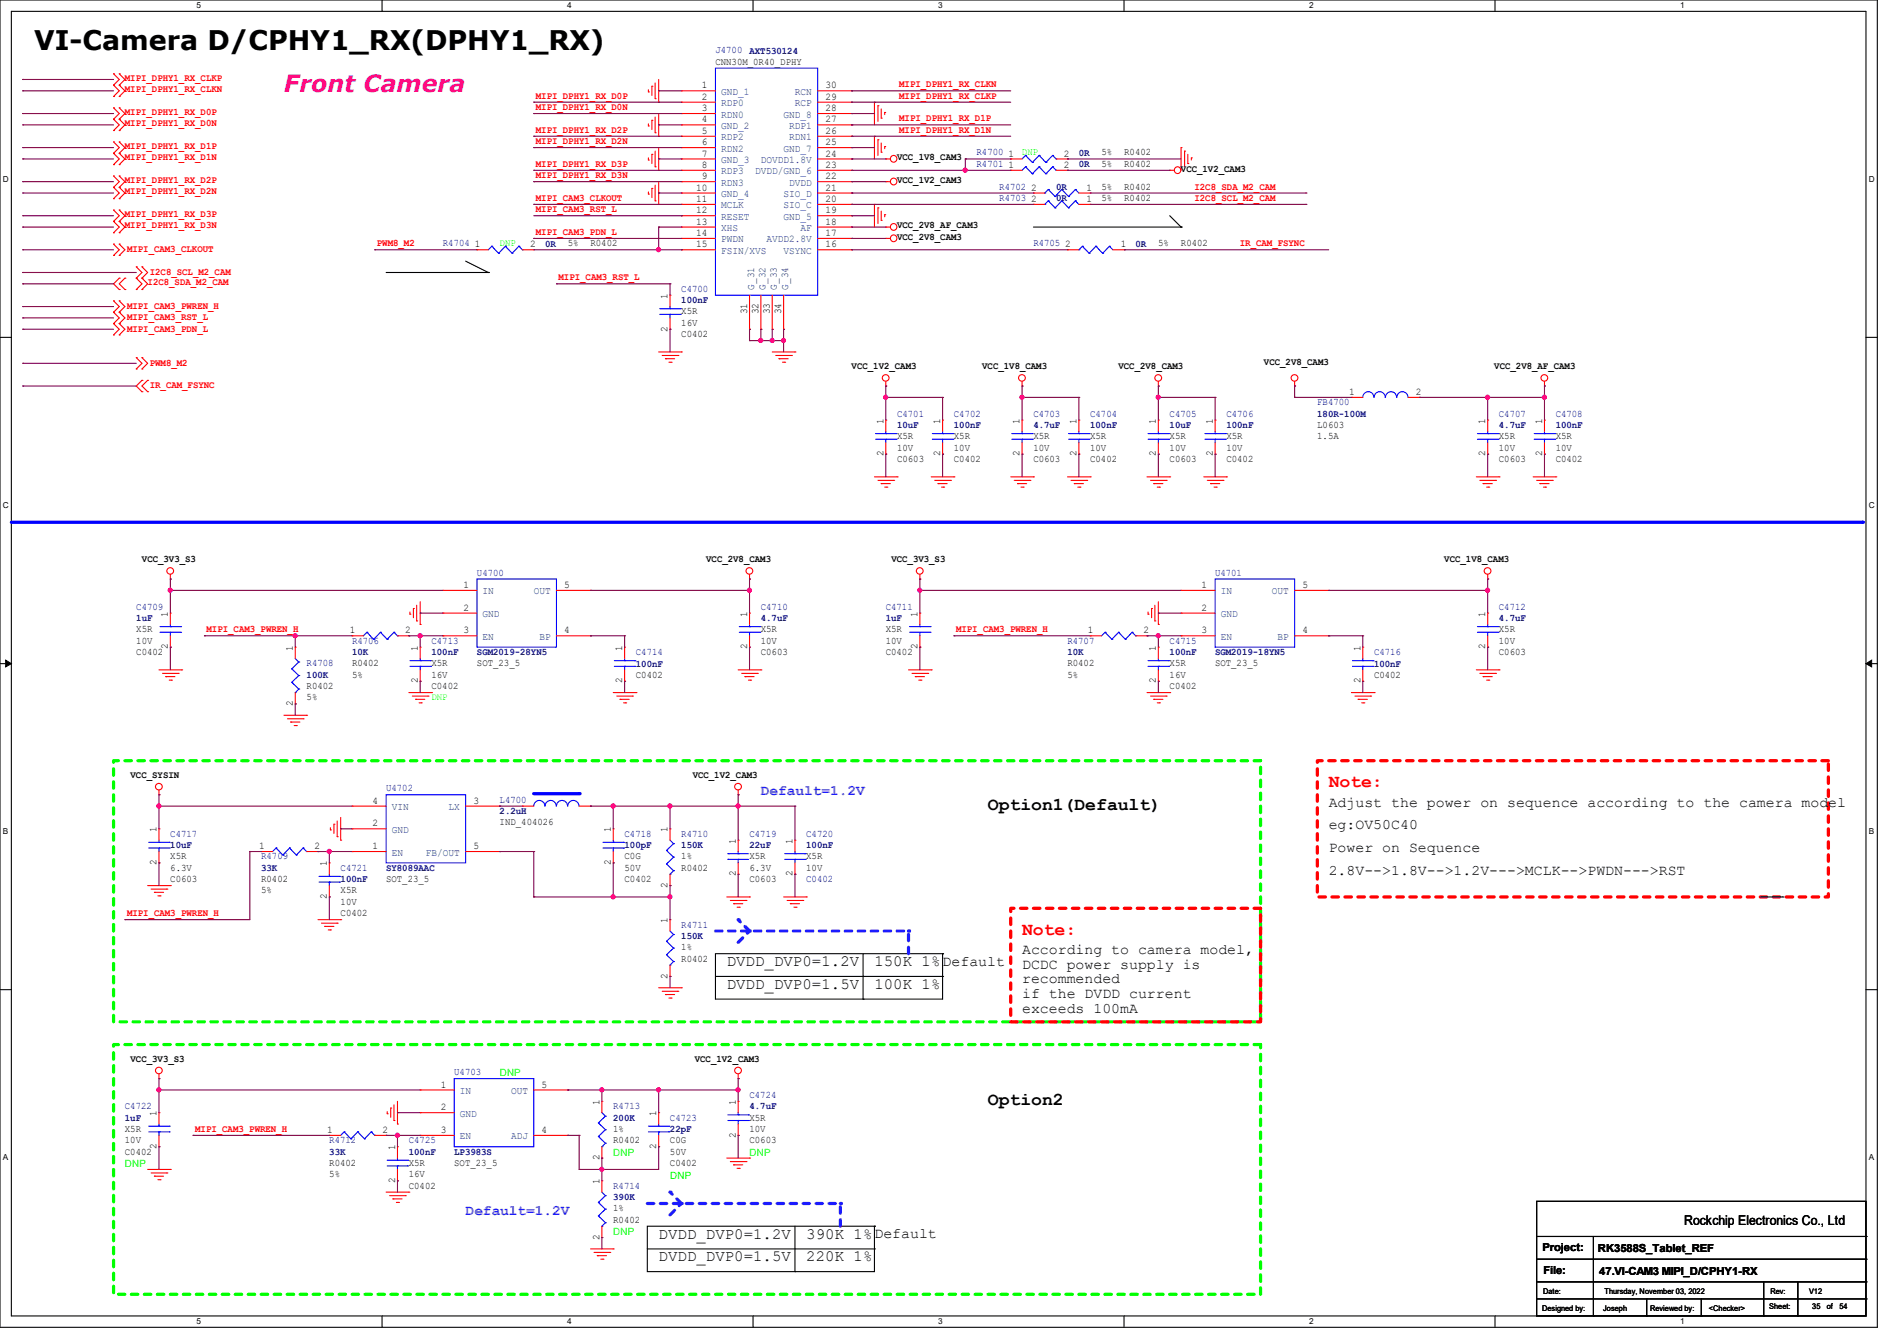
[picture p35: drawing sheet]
<svg xmlns="http://www.w3.org/2000/svg" width="297mm" height="210mm" viewBox="0 0 297 210" stroke-linecap="round" stroke-linejoin="round" font-family="sans-serif">
<defs><g id="words">
<text font-size="4.2" x="5.3" y="7.8">VI-Camera D/CPHY1_RX(DPHY1_RX)</text>
<text font-size="3.7" fill="#f0f" x="44.5" y="14.4">Front Camera</text>
<g font-size="2.8" fill="#f00">
<text x="208" y="123.3">Note:</text>
<text x="160" y="146.4">Note:</text>
</g>
<g font-size="2.8">
<text x="154.7" y="126.8">Option1(Default)</text>
<text x="154.7" y="173.1">Option2</text>
</g>
<g font-size="2.5">
<text x="113.8" y="154.9">DVDD_DVP0=1.5V</text>
<text x="113.8" y="151.3">DVDD_DVP0=1.2V</text>
<text x="136.9" y="154.9">100K 1%</text>
<text x="136.9" y="151.3">150K 1%</text>
<text x="103.1" y="197.5">DVDD_DVP0=1.5V</text>
<text x="103.1" y="194">DVDD_DVP0=1.2V</text>
<text x="126.2" y="197.5">220K 1%</text>
<text x="126.2" y="194">390K 1%</text>
</g>
<g font-size="2.3" fill="#8000ff">
<text x="119.1" y="124.5">Default=1.2V</text>
<text x="72.9" y="190.3">Default=1.2V</text>
</g>
<g font-size="2.3">
<text x="208" y="126.3">Adjust the power on sequence according to the camera model</text>
<text x="208" y="129.9">eg:OV50C40</text>
<text x="208" y="133.4">Power on Sequence</text>
<text x="208" y="137">2.8V--&gt;1.8V--&gt;1.2V---&gt;MCLK--&gt;PWDN---&gt;RST</text>
<text x="160" y="149.4">According to camera model,</text>
<text x="147.6" y="151.2">Default</text>
<text x="160" y="151.7">DCDC power supply is</text>
<text x="160" y="154">recommended</text>
<text x="160" y="156.3">if the DVDD current</text>
<text x="160" y="158.6">exceeds 100mA</text>
<text x="136.9" y="193.9">Default</text>
</g>
<text font-size="2.1" x="263.7" y="191.9">Rockchip Electronics Co., Ltd</text>
<g font-size="1.7">
<text x="241.5" y="196">Project:</text>
<text x="250.2" y="196.1">RK3588S_Tablet_REF</text>
<text x="241.6" y="199.5">File:</text>
<text x="250.4" y="199.7">47.VI-CAM3 MIPI_D/CPHY1-RX</text>
</g>
<g font-size="1.6" fill="#000080">
<text x="112" y="8.3">J4700</text>
<text x="117.3" y="8.4">AXT530124</text>
<text x="152.9" y="26.1">R4701</text>
<text x="152.9" y="24.3">R4700</text>
<text x="156.5" y="29.7">R4702</text>
<text x="165.3" y="29.7">0R</text>
<text x="168.9" y="26.2">0R</text>
<text x="168.9" y="24.4">0R</text>
<text x="156.5" y="31.5">R4703</text>
<text x="165.3" y="31.5">0R</text>
<text x="69.3" y="38.6">R4704</text>
<text x="85.3" y="38.6">0R</text>
<text x="161.8" y="38.6">R4705</text>
<text x="177.8" y="38.6">0R</text>
<text x="106.7" y="45.7">C4700</text>
<text x="106.7" y="47.5">100nF</text>
<text x="140.4" y="65.2">C4701</text>
<text x="149.3" y="65.2">C4702</text>
<text x="161.8" y="65.2">C4703</text>
<text x="170.7" y="65.2">C4704</text>
<text x="183.1" y="65.2">C4705</text>
<text x="192" y="65.2">C4706</text>
<text x="206.2" y="63.5">FB4700</text>
<text x="206.2" y="65.3">180R-100M</text>
<text x="234.7" y="65.2">C4707</text>
<text x="243.6" y="65.2">C4708</text>
<text x="140.4" y="67.1">10uF</text>
<text x="149.3" y="67.1">100nF</text>
<text x="161.8" y="67.1">4.7uF</text>
<text x="170.7" y="67.1">100nF</text>
<text x="183.1" y="67.1">10uF</text>
<text x="192" y="67.1">100nF</text>
<text x="234.7" y="67.1">4.7uF</text>
<text x="243.6" y="67.1">100nF</text>
<text x="21.3" y="95.5">C4709</text>
<text x="74.7" y="90.1">U4700</text>
<text x="119.1" y="95.5">C4710</text>
<text x="138.7" y="95.5">C4711</text>
<text x="190.2" y="90.1">U4701</text>
<text x="234.7" y="95.5">C4712</text>
<text x="21.3" y="97.3">1uF</text>
<text x="55.1" y="100.8">R4706</text>
<text x="67.6" y="100.8">C4713</text>
<text x="119.1" y="97.3">4.7uF</text>
<text x="138.7" y="97.3">1uF</text>
<text x="167.1" y="100.8">R4707</text>
<text x="183.1" y="100.8">C4715</text>
<text x="234.7" y="97.3">4.7uF</text>
<text x="48" y="104.4">R4708</text>
<text x="48" y="106.2">100K</text>
<text x="55.1" y="102.6">10K</text>
<text x="67.6" y="102.6">100nF</text>
<text x="74.7" y="102.6">SGM2019-28YN5</text>
<text x="99.6" y="102.6">C4714</text>
<text x="99.6" y="104.4">100nF</text>
<text x="167.1" y="102.6">10K</text>
<text x="183.1" y="102.6">100nF</text>
<text x="190.2" y="102.6">SGM2019-18YN5</text>
<text x="215.1" y="102.6">C4716</text>
<text x="215.1" y="104.4">100nF</text>
<text x="60.4" y="123.9">U4702</text>
<text x="78.2" y="125.7">L4700</text>
<text x="26.7" y="131">C4717</text>
<text x="78.2" y="127.5">2.2uH</text>
<text x="97.8" y="131">C4718</text>
<text x="106.7" y="131">R4710</text>
<text x="117.3" y="131">C4719</text>
<text x="126.2" y="131">C4720</text>
<text x="26.7" y="132.8">10uF</text>
<text x="40.9" y="134.6">R4709</text>
<text x="40.9" y="136.4">33K</text>
<text x="53.3" y="136.4">C4721</text>
<text x="60.4" y="136.4">SY8089AAC</text>
<text x="97.8" y="132.8">100pF</text>
<text x="106.7" y="132.8">150K</text>
<text x="117.3" y="132.8">22uF</text>
<text x="126.2" y="132.8">100nF</text>
<text x="53.3" y="138.2">100nF</text>
<text x="126.2" y="138.1">C0402</text>
<text x="106.7" y="145.2">R4711</text>
<text x="106.7" y="147.1">150K</text>
<text x="19.6" y="173.7">C4722</text>
<text x="71.1" y="168.4">U4703</text>
<text x="96" y="173.7">R4713</text>
<text x="117.3" y="171.9">C4724</text>
<text x="117.3" y="173.7">4.7uF</text>
<text x="19.6" y="175.5">1uF</text>
<text x="51.6" y="179">R4712</text>
<text x="64" y="179">C4725</text>
<text x="96" y="175.5">200K</text>
<text x="104.9" y="175.5">C4723</text>
<text x="104.9" y="177.3">22pF</text>
<text x="51.6" y="180.8">33K</text>
<text x="64" y="180.8">100nF</text>
<text x="71.1" y="180.8">LP3983S</text>
<text x="96" y="186.1">R4714</text>
<text x="96" y="188">390K</text>
</g>
<g font-size="1.6">
<text x="112" y="10.1">CNN30M_0R40_DPHY</text>
<text x="109.9" y="13.8">1</text>
<text x="109.9" y="15.6">2</text>
<text x="109.9" y="17.4">3</text>
<text x="129.2" y="17.4">28</text>
<text x="129.2" y="15.6">29</text>
<text x="129.2" y="13.8">30</text>
<text x="109.9" y="19.2">4</text>
<text x="109.9" y="21">5</text>
<text x="109.9" y="22.7">6</text>
<text x="129.2" y="22.7">25</text>
<text x="129.2" y="21">26</text>
<text x="129.2" y="19.2">27</text>
<text x="109" y="29.8">10</text>
<text x="109.9" y="24.5">7</text>
<text x="109.9" y="26.3">8</text>
<text x="109.9" y="28.1">9</text>
<text x="129.2" y="29.8">21</text>
<text x="129.2" y="28.1">22</text>
<text x="129.2" y="26.3">23</text>
<text x="129.2" y="24.5">24</text>
<text x="140.4" y="25.1">VCC_1V8_CAM3</text>
<text x="140.4" y="28.7">VCC_1V2_CAM3</text>
<text x="157.9" y="26.3">1</text>
<text x="157.9" y="24.5">1</text>
<text x="161.4" y="29.8">2</text>
<text x="166.6" y="26.3">2</text>
<text x="166.6" y="24.5">2</text>
<text x="170.1" y="29.8">1</text>
<text x="172.5" y="29.7">5%</text>
<text x="172.5" y="26.1">5%</text>
<text x="172.5" y="24.3">5%</text>
<text x="176" y="29.7">R0402</text>
<text x="176" y="26.1">R0402</text>
<text x="176" y="24.3">R0402</text>
<text x="184.9" y="26.9">VCC_1V2_CAM3</text>
<text x="109" y="31.6">11</text>
<text x="109" y="33.4">12</text>
<text x="109" y="35.2">13</text>
<text x="129.2" y="35.2">18</text>
<text x="129.2" y="33.4">19</text>
<text x="129.2" y="31.6">20</text>
<text x="140.4" y="35.8">VCC_2V8_AF_CAM3</text>
<text x="161.4" y="31.6">2</text>
<text x="170.1" y="31.6">1</text>
<text x="172.5" y="31.5">5%</text>
<text x="176" y="31.5">R0402</text>
<text x="74.3" y="38.7">1</text>
<text x="83" y="38.7">2</text>
<text x="88.9" y="38.6">5%</text>
<text x="92.4" y="38.6">R0402</text>
<text x="109" y="37">14</text>
<text x="109" y="38.7">15</text>
<text x="129.2" y="38.7">16</text>
<text x="129.2" y="37">17</text>
<text x="140.4" y="37.5">VCC_2V8_CAM3</text>
<text x="166.8" y="38.7">2</text>
<text x="175.5" y="38.7">1</text>
<text x="181.3" y="38.6">5%</text>
<text x="184.9" y="38.6">R0402</text>
<text x="104.5" y="46.8" transform="rotate(-90 104.5 46.8)">1</text>
<text x="104.5" y="51.9" transform="rotate(-90 104.5 51.9)">2</text>
<text x="106.7" y="52.8">C0402</text>
<text x="106.7" y="49.2">X5R</text>
<text x="106.7" y="51">16V</text>
<text x="117" y="49.2" transform="rotate(-90 117 49.2)">31</text>
<text x="118.7" y="49.2" transform="rotate(-90 118.7 49.2)">32</text>
<text x="120.5" y="49.2" transform="rotate(-90 120.5 49.2)">33</text>
<text x="122.3" y="49.2" transform="rotate(-90 122.3 49.2)">34</text>
<text x="133.3" y="57.8">VCC_1V2_CAM3</text>
<text x="153.8" y="57.8">VCC_1V8_CAM3</text>
<text x="175.1" y="57.8">VCC_2V8_CAM3</text>
<text x="197.9" y="57.1">VCC_2V8_CAM3</text>
<text x="234" y="57.8">VCC_2V8_AF_CAM3</text>
<text x="211.2" y="61.8">1</text>
<text x="221.7" y="61.8">2</text>
<text x="138.3" y="71.5" transform="rotate(-90 138.3 71.5)">2</text>
<text x="138.3" y="66.3" transform="rotate(-90 138.3 66.3)">1</text>
<text x="140.4" y="68.8">X5R</text>
<text x="140.4" y="70.6">10V</text>
<text x="147.2" y="71.5" transform="rotate(-90 147.2 71.5)">2</text>
<text x="147.2" y="66.3" transform="rotate(-90 147.2 66.3)">1</text>
<text x="149.3" y="68.8">X5R</text>
<text x="149.3" y="70.6">10V</text>
<text x="159.6" y="71.5" transform="rotate(-90 159.6 71.5)">2</text>
<text x="159.6" y="66.3" transform="rotate(-90 159.6 66.3)">1</text>
<text x="161.8" y="68.8">X5R</text>
<text x="161.8" y="70.6">10V</text>
<text x="168.5" y="71.5" transform="rotate(-90 168.5 71.5)">2</text>
<text x="168.5" y="66.3" transform="rotate(-90 168.5 66.3)">1</text>
<text x="170.7" y="68.8">X5R</text>
<text x="170.7" y="70.6">10V</text>
<text x="181" y="71.5" transform="rotate(-90 181 71.5)">2</text>
<text x="181" y="66.3" transform="rotate(-90 181 66.3)">1</text>
<text x="183.1" y="68.8">X5R</text>
<text x="183.1" y="70.6">10V</text>
<text x="189.9" y="71.5" transform="rotate(-90 189.9 71.5)">2</text>
<text x="189.9" y="66.3" transform="rotate(-90 189.9 66.3)">1</text>
<text x="192" y="68.8">X5R</text>
<text x="192" y="70.6">10V</text>
<text x="206.2" y="67">L0603</text>
<text x="206.2" y="68.8">1.5A</text>
<text x="232.5" y="71.5" transform="rotate(-90 232.5 71.5)">2</text>
<text x="232.5" y="66.3" transform="rotate(-90 232.5 66.3)">1</text>
<text x="234.7" y="68.8">X5R</text>
<text x="234.7" y="70.6">10V</text>
<text x="241.4" y="71.5" transform="rotate(-90 241.4 71.5)">2</text>
<text x="241.4" y="66.3" transform="rotate(-90 241.4 66.3)">1</text>
<text x="243.6" y="68.8">X5R</text>
<text x="243.6" y="70.6">10V</text>
<text x="140.4" y="72.3">C0603</text>
<text x="149.3" y="72.3">C0402</text>
<text x="161.8" y="72.3">C0603</text>
<text x="170.7" y="72.3">C0402</text>
<text x="183.1" y="72.3">C0603</text>
<text x="192" y="72.3">C0402</text>
<text x="234.7" y="72.3">C0603</text>
<text x="243.6" y="72.3">C0402</text>
<text x="22.2" y="88.1">VCC_3V3_S3</text>
<text x="110.6" y="88.1">VCC_2V8_CAM3</text>
<text x="139.6" y="88.1">VCC_3V3_S3</text>
<text x="226.1" y="88.1">VCC_1V8_CAM3</text>
<text x="72.6" y="92.1">1</text>
<text x="72.6" y="95.6">2</text>
<text x="88.3" y="92.1">5</text>
<text x="188.1" y="92.1">1</text>
<text x="188.1" y="95.6">2</text>
<text x="203.9" y="92.1">5</text>
<text x="21.3" y="99">X5R</text>
<text x="21.3" y="100.8">10V</text>
<text x="26.3" y="101.7" transform="rotate(-90 26.3 101.7)">2</text>
<text x="26.3" y="96.6" transform="rotate(-90 26.3 96.6)">1</text>
<text x="45.8" y="101.9" transform="rotate(-90 45.8 101.9)">1</text>
<text x="54.8" y="99.2">1</text>
<text x="63.5" y="99.2">2</text>
<text x="65.4" y="101.9" transform="rotate(-90 65.4 101.9)">1</text>
<text x="72.6" y="99.2">3</text>
<text x="88.3" y="99.2">4</text>
<text x="97.4" y="101.9" transform="rotate(-90 97.4 101.9)">1</text>
<text x="117" y="101.7" transform="rotate(-90 117 101.7)">2</text>
<text x="117" y="96.6" transform="rotate(-90 117 96.6)">1</text>
<text x="119.1" y="99">X5R</text>
<text x="119.1" y="100.8">10V</text>
<text x="138.7" y="99">X5R</text>
<text x="138.7" y="100.8">10V</text>
<text x="143.6" y="101.7" transform="rotate(-90 143.6 101.7)">2</text>
<text x="143.6" y="96.6" transform="rotate(-90 143.6 96.6)">1</text>
<text x="170.3" y="99.2">1</text>
<text x="179" y="99.2">2</text>
<text x="181" y="101.9" transform="rotate(-90 181 101.9)">1</text>
<text x="188.1" y="99.2">3</text>
<text x="203.9" y="99.2">4</text>
<text x="213" y="101.9" transform="rotate(-90 213 101.9)">1</text>
<text x="232.5" y="101.7" transform="rotate(-90 232.5 101.7)">2</text>
<text x="232.5" y="96.6" transform="rotate(-90 232.5 96.6)">1</text>
<text x="234.7" y="99">X5R</text>
<text x="234.7" y="100.8">10V</text>
<text x="21.3" y="102.6">C0402</text>
<text x="48" y="107.9">R0402</text>
<text x="55.1" y="104.4">R0402</text>
<text x="55.1" y="106.1">5%</text>
<text x="65.4" y="107" transform="rotate(-90 65.4 107)">2</text>
<text x="67.6" y="107.9">C0402</text>
<text x="67.6" y="104.4">X5R</text>
<text x="67.6" y="106.1">16V</text>
<text x="74.7" y="104.4">SOT_23_5</text>
<text x="97.4" y="107" transform="rotate(-90 97.4 107)">2</text>
<text x="99.6" y="106.1">C0402</text>
<text x="119.1" y="102.6">C0603</text>
<text x="138.7" y="102.6">C0402</text>
<text x="167.1" y="104.4">R0402</text>
<text x="167.1" y="106.1">5%</text>
<text x="181" y="107" transform="rotate(-90 181 107)">2</text>
<text x="183.1" y="107.9">C0402</text>
<text x="183.1" y="104.4">X5R</text>
<text x="183.1" y="106.1">16V</text>
<text x="190.2" y="104.4">SOT_23_5</text>
<text x="213" y="107" transform="rotate(-90 213 107)">2</text>
<text x="215.1" y="106.1">C0402</text>
<text x="234.7" y="102.6">C0603</text>
<text x="45.8" y="110.6" transform="rotate(-90 45.8 110.6)">2</text>
<text x="48" y="109.7">5%</text>
<text x="20.4" y="121.8">VCC_SYSIN</text>
<text x="58.3" y="125.9">4</text>
<text x="74.1" y="125.9">3</text>
<text x="108.4" y="121.8">VCC_1V2_CAM3</text>
<text x="24.5" y="130.3" transform="rotate(-90 24.5 130.3)">1</text>
<text x="58.3" y="129.4">2</text>
<text x="78.2" y="129.2">IND_404026</text>
<text x="95.6" y="130.3" transform="rotate(-90 95.6 130.3)">1</text>
<text x="104.5" y="130.3" transform="rotate(-90 104.5 130.3)">1</text>
<text x="24.5" y="135.5" transform="rotate(-90 24.5 135.5)">2</text>
<text x="26.7" y="134.6">X5R</text>
<text x="26.7" y="136.4">6.3V</text>
<text x="40.6" y="133">1</text>
<text x="49.2" y="133">2</text>
<text x="51.2" y="135.7" transform="rotate(-90 51.2 135.7)">1</text>
<text x="58.3" y="133">1</text>
<text x="74.1" y="133">5</text>
<text x="95.6" y="135.5" transform="rotate(-90 95.6 135.5)">2</text>
<text x="97.8" y="134.6">C0G</text>
<text x="97.8" y="136.4">50V</text>
<text x="106.7" y="136.4">R0402</text>
<text x="106.7" y="134.6">1%</text>
<text x="115.2" y="137.2" transform="rotate(-90 115.2 137.2)">2</text>
<text x="115.2" y="132.1" transform="rotate(-90 115.2 132.1)">1</text>
<text x="117.3" y="134.6">X5R</text>
<text x="117.3" y="136.4">6.3V</text>
<text x="124.1" y="137.2" transform="rotate(-90 124.1 137.2)">2</text>
<text x="124.1" y="132.1" transform="rotate(-90 124.1 132.1)">1</text>
<text x="126.2" y="134.6">X5R</text>
<text x="126.2" y="136.4">10V</text>
<text x="26.7" y="138.1">C0603</text>
<text x="40.9" y="138.1">R0402</text>
<text x="40.9" y="139.9">5%</text>
<text x="51.2" y="140.8" transform="rotate(-90 51.2 140.8)">2</text>
<text x="53.3" y="143.5">C0402</text>
<text x="53.3" y="139.9">X5R</text>
<text x="53.3" y="141.7">10V</text>
<text x="60.4" y="138.1">SOT_23_5</text>
<text x="97.8" y="138.1">C0402</text>
<text x="104.5" y="139" transform="rotate(-90 104.5 139)">2</text>
<text x="117.3" y="138.1">C0603</text>
<text x="104.5" y="144.6" transform="rotate(-90 104.5 144.6)">1</text>
<text x="106.7" y="148.8">1%</text>
<text x="104.5" y="153.3" transform="rotate(-90 104.5 153.3)">2</text>
<text x="106.7" y="150.6">R0402</text>
<text x="20.4" y="166.3">VCC_3V3_S3</text>
<text x="108.8" y="166.3">VCC_1V2_CAM3</text>
<text x="69" y="170.3">1</text>
<text x="69" y="173.9">2</text>
<text x="84.8" y="170.3">5</text>
<text x="93.9" y="173" transform="rotate(-90 93.9 173)">1</text>
<text x="115.2" y="173" transform="rotate(-90 115.2 173)">1</text>
<text x="19.6" y="177.2">X5R</text>
<text x="19.6" y="179">10V</text>
<text x="24.5" y="179.9" transform="rotate(-90 24.5 179.9)">2</text>
<text x="24.5" y="174.8" transform="rotate(-90 24.5 174.8)">1</text>
<text x="51.2" y="177.4">1</text>
<text x="59.9" y="177.4">2</text>
<text x="69" y="177.4">3</text>
<text x="84.8" y="177.4">4</text>
<text x="96" y="179">R0402</text>
<text x="96" y="177.2">1%</text>
<text x="102.7" y="179.9" transform="rotate(-90 102.7 179.9)">2</text>
<text x="102.7" y="174.8" transform="rotate(-90 102.7 174.8)">1</text>
<text x="104.9" y="179">C0G</text>
<text x="115.2" y="178.1" transform="rotate(-90 115.2 178.1)">2</text>
<text x="117.3" y="179">C0603</text>
<text x="117.3" y="175.5">X5R</text>
<text x="117.3" y="177.2">10V</text>
<text x="19.6" y="180.8">C0402</text>
<text x="51.6" y="182.6">R0402</text>
<text x="51.6" y="184.4">5%</text>
<text x="61.8" y="185.3" transform="rotate(-90 61.8 185.3)">2</text>
<text x="61.8" y="180.1" transform="rotate(-90 61.8 180.1)">1</text>
<text x="64" y="182.6">X5R</text>
<text x="64" y="184.4">16V</text>
<text x="71.1" y="182.6">SOT_23_5</text>
<text x="93.9" y="185.5" transform="rotate(-90 93.9 185.5)">1</text>
<text x="93.9" y="181.7" transform="rotate(-90 93.9 181.7)">2</text>
<text x="104.9" y="182.6">C0402</text>
<text x="104.9" y="180.8">50V</text>
<text x="64" y="186.1">C0402</text>
<text x="96" y="191.5">R0402</text>
<text x="96" y="189.7">1%</text>
<text x="93.9" y="194.1" transform="rotate(-90 93.9 194.1)">2</text>
</g>
<g font-size="1.6" fill="#f00">
<text x="19.6" y="18">MIPI_DPHY1_RX_D0P</text>
<text x="19.6" y="14.4">MIPI_DPHY1_RX_CLKN</text>
<text x="19.6" y="12.7">MIPI_DPHY1_RX_CLKP</text>
<text x="83.9" y="15.5">MIPI_DPHY1_RX_D0P</text>
<text x="83.9" y="17.2">MIPI_DPHY1_RX_D0N</text>
<text x="140.8" y="15.5">MIPI_DPHY1_RX_CLKP</text>
<text x="140.8" y="13.7">MIPI_DPHY1_RX_CLKN</text>
<text x="19.6" y="19.8">MIPI_DPHY1_RX_D0N</text>
<text x="19.6" y="23.3">MIPI_DPHY1_RX_D1P</text>
<text x="83.9" y="20.8">MIPI_DPHY1_RX_D2P</text>
<text x="83.9" y="22.6">MIPI_DPHY1_RX_D2N</text>
<text x="140.8" y="19">MIPI_DPHY1_RX_D1P</text>
<text x="140.8" y="20.8">MIPI_DPHY1_RX_D1N</text>
<text x="19.6" y="25.1">MIPI_DPHY1_RX_D1N</text>
<text x="19.6" y="28.7">MIPI_DPHY1_RX_D2P</text>
<text x="83.9" y="26.1">MIPI_DPHY1_RX_D3P</text>
<text x="83.9" y="27.9">MIPI_DPHY1_RX_D3N</text>
<text x="187" y="29.7">I2C8_SDA_M2_CAM</text>
<text x="19.6" y="30.4">MIPI_DPHY1_RX_D2N</text>
<text x="19.6" y="35.8">MIPI_DPHY1_RX_D3N</text>
<text x="19.6" y="34">MIPI_DPHY1_RX_D3P</text>
<text x="83.9" y="33.2">MIPI_CAM3_RST_L</text>
<text x="83.9" y="31.5">MIPI_CAM3_CLKOUT</text>
<text x="187" y="31.5">I2C8_SCL_M2_CAM</text>
<text x="19.9" y="39.5">MIPI_CAM3_CLKOUT</text>
<text x="59" y="38.6">PWM8_M2</text>
<text x="83.9" y="36.8">MIPI_CAM3_PDN_L</text>
<text x="194.1" y="38.6">IR_CAM_FSYNC</text>
<text x="23.1" y="44.7">I2C8_SDA_M2_CAM</text>
<text x="23.5" y="43.1">I2C8_SCL_M2_CAM</text>
<text x="87.5" y="43.9">MIPI_CAM3_RST_L</text>
<text x="19.9" y="51.9">MIPI_CAM3_PDN_L</text>
<text x="19.9" y="50.2">MIPI_CAM3_RST_L</text>
<text x="19.9" y="48.4">MIPI_CAM3_PWREN_H</text>
<text x="23.5" y="57.3">PWM8_M2</text>
<text x="23.5" y="60.8">IR_CAM_FSYNC</text>
<text x="32.3" y="99">MIPI_CAM3_PWREN_H</text>
<text x="149.7" y="99">MIPI_CAM3_PWREN_H</text>
<text x="19.9" y="143.5">MIPI_CAM3_PWREN_H</text>
<text x="30.6" y="177.2">MIPI_CAM3_PWREN_H</text>
</g>
<g font-size="1.6" fill="#004080">
<text x="112.9" y="14.9">GND_1</text>
<text x="112.9" y="16.6">RDP0</text>
<text x="124.5" y="16.6">RCP</text>
<text x="124.5" y="14.9">RCN</text>
<text x="112.9" y="18.4">RDN0</text>
<text x="112.9" y="20.2">GND_2</text>
<text x="112.9" y="22">RDP2</text>
<text x="112.9" y="23.7">RDN2</text>
<text x="122.7" y="23.7">GND_7</text>
<text x="122.7" y="18.4">GND_8</text>
<text x="123.6" y="22">RDN1</text>
<text x="123.6" y="20.2">RDP1</text>
<text x="112.9" y="25.5">GND_3</text>
<text x="112.9" y="27.3">RDP3</text>
<text x="112.9" y="29.1">RDN3</text>
<text x="118.2" y="27.3">DVDD/GND_6</text>
<text x="119.1" y="25.5">DOVDD1.8V</text>
<text x="123.6" y="29.1">DVDD</text>
<text x="112.9" y="30.9">GND_4</text>
<text x="112.9" y="32.6">MCLK</text>
<text x="112.9" y="34.4">RESET</text>
<text x="122.7" y="34.4">GND_5</text>
<text x="122.7" y="32.6">SIO_C</text>
<text x="122.7" y="30.9">SIO_D</text>
<text x="112.9" y="36.2">XHS</text>
<text x="112.9" y="38">PWDN</text>
<text x="112.9" y="39.8">FSIN/XVS</text>
<text x="120" y="38">AVDD2.8V</text>
<text x="122.7" y="39.8">VSYNC</text>
<text x="125.3" y="36.2">AF</text>
<text x="118.1" y="45.4" transform="rotate(-90 118.1 45.4)">G_31</text>
<text x="119.8" y="45.4" transform="rotate(-90 119.8 45.4)">G_32</text>
<text x="121.6" y="45.4" transform="rotate(-90 121.6 45.4)">G_33</text>
<text x="123.4" y="45.4" transform="rotate(-90 123.4 45.4)">G_34</text>
<text x="75.6" y="93.1">IN</text>
<text x="83.6" y="93.1">OUT</text>
<text x="191.1" y="93.1">IN</text>
<text x="199.1" y="93.1">OUT</text>
<text x="75.6" y="96.6">GND</text>
<text x="75.6" y="100.2">EN</text>
<text x="84.4" y="100.2">BP</text>
<text x="191.1" y="96.6">GND</text>
<text x="191.1" y="100.2">EN</text>
<text x="200" y="100.2">BP</text>
<text x="61.3" y="130.4">GND</text>
<text x="61.3" y="126.9">VIN</text>
<text x="70.2" y="126.9">LX</text>
<text x="61.3" y="134">EN</text>
<text x="66.7" y="134">FB/OUT</text>
<text x="72" y="171.3">IN</text>
<text x="80" y="171.3">OUT</text>
<text x="72" y="174.9">GND</text>
<text x="72" y="178.4">EN</text>
<text x="80" y="178.4">ADJ</text>
</g>
<g font-size="1.6" fill="#0f0">
<text x="160" y="24.3">DNP</text>
<text x="78.2" y="38.6">DNP</text>
<text x="67.6" y="109.7">DNP</text>
<text x="104.9" y="184.6">DNP</text>
</g>
<g font-size="1.6" fill="#00ff40">
<text x="78.2" y="168.6">DNP</text>
<text x="19.6" y="182.8">DNP</text>
<text x="96" y="181">DNP</text>
<text x="117.4" y="181">DNP</text>
<text x="96" y="193.5">DNP</text>
</g>
<g font-size="1.3">
<text x="30.8" y="1.3">5</text>
<text x="88.8" y="1.3">4</text>
<text x="146.9" y="1.3">3</text>
<text x="205" y="1.3">2</text>
<text x="263.1" y="1.3">1</text>
<text x=".5" y="28.4">D</text>
<text x="292.6" y="28.4">D</text>
<text x=".5" y="79.5">C</text>
<text x="292.6" y="79.5">C</text>
<text x=".5" y="130.6">B</text>
<text x="292.6" y="130.6">B</text>
<text x=".5" y="181.7">A</text>
<text x="292.6" y="181.7">A</text>
<text x="30.8" y="207.4">5</text>
<text x="88.8" y="207.4">4</text>
<text x="146.9" y="207.4">3</text>
<text x="205" y="207.4">2</text>
<text x="263.1" y="207.4">1</text>
</g>
<g font-size="1.2">
<text x="241.6" y="202.6">Date:</text>
<text x="251.2" y="202.6">Thursday, November 03, 2022</text>
<text x="277.2" y="202.6">Rev:</text>
<text x="283.2" y="202.6">V12</text>
<text x="241.4" y="205.3">Designed by:</text>
<text x="251" y="205.3">Joseph</text>
<text x="258.3" y="205.3">Reviewed by:</text>
<text x="267.6" y="205.3">&lt;Checker&gt;</text>
<text x="277" y="205.1">Sheet:</text>
<text x="283.7" y="205.1">35</text>
<text x="286" y="205.1">of</text>
<text x="288" y="205.1">54</text>
</g>
</g></defs>
<path d="M0 0h293.9v207.9h-293.9zM1.8 1.8h290.3v204.3h-290.3z" fill="none" stroke="#000" stroke-width=".17"/>
<g fill="#fff">
<path d="M30.8 .2h.7v1.4h-.7z"/>
<path d="M30.8 206.2h.7v1.4h-.7z"/>
</g>
<path d="M59.8 0v1.8M59.8 206.1v1.8" fill="none" stroke="#000" stroke-width=".17"/>
<g fill="#fff">
<path d="M88.8 .2h.7v1.4h-.7z"/>
<path d="M88.8 206.2h.7v1.4h-.7z"/>
</g>
<path d="M117.9 0v1.8M117.9 206.1v1.8" fill="none" stroke="#000" stroke-width=".17"/>
<g fill="#fff">
<path d="M146.9 .2h.7v1.4h-.7z"/>
<path d="M146.9 206.2h.7v1.4h-.7z"/>
</g>
<path d="M176 0v1.8M176 206.1v1.8" fill="none" stroke="#000" stroke-width=".17"/>
<g fill="#fff">
<path d="M205 .2h.7v1.4h-.7z"/>
<path d="M205 206.2h.7v1.4h-.7z"/>
</g>
<path d="M234.1 0v1.8M234.1 206.1v1.8" fill="none" stroke="#000" stroke-width=".17"/>
<g fill="#fff">
<path d="M263.1 .2h.6v1.4h-.6z"/>
<path d="M263.1 206.2h.6v1.4h-.6z"/>
<path d="M.5 27.3h.9v1.4h-.9z"/>
<path d="M292.6 27.3h.9v1.4h-.9z"/>
<path d="M.5 78.4h.9v1.4h-.9z"/>
<path d="M292.6 78.4h.9v1.4h-.9z"/>
</g>
<path d="M0 52.8h1.8M292.1 52.8h1.8" fill="none" stroke="#000" stroke-width=".17"/>
<g fill="#fff">
<path d="M.5 129.5h.8v1.4h-.8z"/>
<path d="M292.6 129.5h.8v1.4h-.8z"/>
</g>
<path d="M0 103.9h1.8M292.1 103.9h1.8" fill="none" stroke="#000" stroke-width=".17"/>
<path d="M.9 103.4l.9 .5-.9 .5zM292.1 103.9l.9-.5v1z" fill="#000" stroke="#000" stroke-width=".16"/>
<g fill="#fff">
<path d="M.5 180.5h.8v1.4h-.8z"/>
<path d="M292.6 180.5h.8v1.4h-.8z"/>
</g>
<path d="M0 155h1.8M292.1 155h1.8" fill="none" stroke="#000" stroke-width=".17"/>
<path d="M1.8 81.8h289.8" fill="none" stroke="#00f" stroke-width=".51"/>
<circle cx="291.6" cy="81.8" r=".25" fill="#00f"/>
<path d="M17.8 163.6h179.6v39.1h-179.6z" fill="none" stroke="#0f0" stroke-width=".51" stroke-dasharray="1 1"/>
<path d="M101.3 192h35.6v7.1h-35.6zM101.3 195.6h35.6M124.5 199.1h.1M124.5 192v7.1M136.9 195.6h.1M136.9 192h.1" fill="none" stroke="#000" stroke-width=".17"/>
<path d="M131.6 192v-3.5" fill="none" stroke="#8000ff" stroke-width=".51" stroke-dasharray="1 1"/>
<circle cx="131.6" cy="188.5" r=".25" fill="#8000ff" stroke-dasharray="1 1"/>
<path d="M101.3 188.5h30.3" fill="none" stroke="#8000ff" stroke-width=".51" stroke-dasharray="1 1"/>
<circle cx="131.6" cy="188.5" r=".25" fill="#8000ff" stroke-dasharray="1 1"/>
<path d="M104.9 190.2l1.8-1.7" fill="none" stroke="#8000ff" stroke-width=".51" stroke-dasharray="1 1"/>
<circle cx="106.7" cy="188.5" r=".25" fill="#8000ff" stroke-dasharray="1 1"/>
<path d="M106.7 188.5l-1.8-1.8" fill="none" stroke="#8000ff" stroke-width=".51" stroke-dasharray="1 1"/>
<circle cx="104.9" cy="186.7" r=".25" fill="#8000ff" stroke-dasharray="1 1"/>
<path d="M112 149.4h35.6v7.1h-35.6zM112 152.9h35.6M135.1 156.5h.1M135.1 149.4v7.1M147.6 152.9h.1M147.6 149.4h.1" fill="none" stroke="#000" stroke-width=".17"/>
<path d="M142.2 149.4v-3.6" fill="none" stroke="#8000ff" stroke-width=".51" stroke-dasharray="1 1"/>
<circle cx="142.2" cy="145.8" r=".25" fill="#8000ff" stroke-dasharray="1 1"/>
<path d="M115.6 147.6l1.7-1.8" fill="none" stroke="#8000ff" stroke-width=".51" stroke-dasharray="1 1"/>
<circle cx="117.3" cy="145.8" r=".25" fill="#8000ff" stroke-dasharray="1 1"/>
<path d="M117.3 145.8l-1.7-1.8" fill="none" stroke="#8000ff" stroke-width=".51" stroke-dasharray="1 1"/>
<circle cx="115.6" cy="144" r=".25" fill="#8000ff" stroke-dasharray="1 1"/>
<path d="M112 145.8h30.2" fill="none" stroke="#8000ff" stroke-width=".51" stroke-dasharray="1 1"/>
<circle cx="142.2" cy="145.8" r=".25" fill="#8000ff" stroke-dasharray="1 1"/>
<path d="M17.8 119.1h179.6v40.9h-179.6z" fill="none" stroke="#0f0" stroke-width=".51" stroke-dasharray="1 1"/>
<path d="M206.2 119.1h80.1v21.4h-80.1zM158.2 142.2h39.2v17.8h-39.2z" fill="none" stroke="#f00" stroke-width=".51" stroke-dasharray="1 1"/>
<g fill="none" stroke="#000" stroke-width=".17">
<path d="M161.8 35.6h23.1M183.1 33.8l1.8 1.8M184.9 35.6h.1M60.5 42.7h16M72.9 40.9l3.6 1.8M76.5 42.7h.1M275.6 140.5h3.5M279.1 140.5h.1M240.6 188.1h51.5v18h-51.5zM240.6 193.6h51.5M240.6 197.2h51.5M249.5 193.6v12.5"/>
<path d="M292.1 193.6h.1M292.1 197.2h.1M240.6 200.7h51.5M240.6 203.4h51.5M249.5 206.1h.1M257.8 206.1h.1M257.8 203.4v2.7M266.4 206.1h.1M266.4 203.4v2.7M276.1 206.1h.1M276.1 200.7v5.4M281.5 206.1h.1"/>
<path d="M281.5 200.7v5.4M292.1 200.7h.1M292.1 203.4h.1"/>
</g>
<g fill="none" stroke="#f00" stroke-width=".17">
<path d="M17.8 18.7h.1M17.8 16.9h.1M17.8 15.1h.1M17.8 13.3h.1M17.8 11.6h.1M17.8 18.7l.9 .9-.9 .8M17.8 16.9l.9 .9-.9 .9M17.8 13.3l.9 .9-.9 .9M17.8 11.6l.9 .8-.9 .9M18.7 18.7h.1M18.7 16.9h.1M18.7 15.1h.1"/>
<path d="M18.7 13.3h.1M18.7 11.6h.1M18.7 18.7l.9 .9-.9 .8M18.7 16.9l.9 .9-.9 .9M18.7 13.3l.9 .9-.9 .9M18.7 11.6l.9 .8-.9 .9M101.5 14.4h.1M101.5 19.7h.1M101.5 14.1v.3M101.5 19.4v.3M102.1 13.5h.1M102.1 18.8h.1"/>
<path d="M102.1 13.5v1.4M102.1 18.8v1.5M102.6 15.5h.1M102.6 13v2.5M102.6 18.3v2.5M103.1 16h.1M103.1 12.4v3.6M103.1 17.8v3.5M106.7 14.2h.1M106.7 16h.1M106.7 17.8h.1M106.7 19.6h.1"/>
<path d="M106.7 14.2h5.3M106.7 16h5.3M106.7 17.8h5.3M106.7 19.6h5.3M128 14.2h5.3M128 16h5.3M128 17.8h5.3M128 19.6h5.3M133.3 19.6h.1M133.3 17.8h.1M133.3 16h.1M133.3 14.2h.1"/>
<path d="M136.9 16h.1M136.9 16v3.6M137.5 16.6h.1M137.5 16.6v2.4M138 18.5h.1M138 17.1v1.4M138.5 17.6h.1M138.5 17.6v.3M17.8 20.4h.1M17.8 25.8h.1M17.8 24h.1M17.8 22.2h.1"/>
<path d="M17.8 31.1h.1M17.8 29.3h.1M17.8 27.6h.1M17.8 36.4h.1M17.8 34.7h.1M17.8 32.9h.1M17.8 38.2h.1M17.8 24l.9 .9-.9 .9M17.8 22.2l.9 .9-.9 .9M17.8 29.3l.9 .9-.9 .9M17.8 27.6l.9 .8-.9 .9M17.8 34.7l.9 .9-.9 .8"/>
<path d="M17.8 32.9l.9 .9-.9 .9M17.8 38.2l.9 .9-.9 .9M18.7 20.4h.1M18.7 25.8h.1M18.7 24h.1M18.7 22.2h.1M18.7 31.1h.1M18.7 29.3h.1M18.7 27.6h.1M18.7 36.4h.1M18.7 34.7h.1M18.7 32.9h.1"/>
<path d="M18.7 38.2h.1M18.7 24l.9 .9-.9 .9M18.7 22.2l.9 .9-.9 .9M18.7 29.3l.9 .9-.9 .9M18.7 27.6l.9 .8-.9 .9M18.7 34.7l.9 .9-.9 .8M18.7 32.9l.9 .9-.9 .9M18.7 38.2l.9 .9-.9 .9M74.7 39.1h.1M74.7 39.1h1.8M81.8 39.1h1.8M83.6 39.1h.1"/>
<path d="M101.5 25.1h.1M101.5 30.4h.1M101.5 24.7v.4M101.5 30.1v.3M102.1 24.2h.1M102.1 29.5h.1M102.1 24.2v1.4M102.1 29.5v1.4M102.6 20.8h.1M102.6 26.1h.1M102.6 31.5h.1M102.6 23.7v2.4"/>
<path d="M102.6 29v2.5M103.1 21.3h.1M103.1 26.7h.1M103.1 32h.1M103.1 23.1v3.6M103.1 28.4v3.6M106.7 21.3h.1M106.7 23.1h.1M106.7 24.9h.1M106.7 26.7h.1M106.7 28.4h.1M106.7 30.2h.1"/>
<path d="M106.7 32h.1M106.7 33.8h.1M106.7 35.6h.1M106.7 37.3h.1M106.7 39.1h.1M106.7 24.9h5.3M106.7 28.4h5.3M106.7 37.3h5.3M106.7 35.6h5.3M106.7 26.7h5.3M106.7 39.1h5.3M106.7 32h5.3"/>
<path d="M106.7 30.2h5.3M106.7 21.3h5.3M106.7 23.1h5.3M106.7 33.8h5.3M128 24.9h5.3M128 28.4h5.3M128 37.3h5.3M128 35.6h5.3M128 26.7h5.3M128 39.1h5.3M128 32h5.3M128 30.2h5.3"/>
<path d="M128 21.3h5.3M128 23.1h5.3M128 33.8h5.3M133.3 39.1h.1M133.3 37.3h.1M133.3 35.6h.1M133.3 33.8h.1M133.3 32h.1M133.3 30.2h.1M133.3 28.4h.1M133.3 26.7h.1M133.3 24.9h.1"/>
<path d="M133.3 23.1h.1M133.3 21.3h.1M136.9 21.3h.1M136.9 32h.1M136.9 21.3v3.6M136.9 32v3.6M137.5 21.9h.1M137.5 32.6h.1M137.5 21.9v2.4M137.5 32.6v2.4M138 23.8h.1M138 34.5h.1"/>
<path d="M138 22.4v1.4M138 33.1v1.4M138.5 22.9h.1M138.5 33.6h.1M138.5 22.9v.4M138.5 33.6v.4M138.7 24.9h.1M138.7 28.4h.1M138.7 37.3h.1M138.7 35.6h.1M138.7 24.9h.7M138.7 28.4h.7"/>
<path d="M138.7 37.3h.7M138.7 35.6h.7M158.2 26.7h.1M158.2 26.7h1.8M161.8 32h.1M161.8 30.2h.1M161.8 32h1.8M161.8 30.2h1.8M165.4 26.7h1.7M167.1 39.1h.1M167.1 26.7h.1M167.1 39.1h1.8"/>
<path d="M168.9 32h1.8M168.9 30.2h1.8M170.7 32h.1M170.7 30.2h.1M174.2 39.1h1.8M176 39.1h.1M183.1 26.7h.1M183.1 26.7h.8M184.9 23.1h.1M184.9 23.1v3.6M185.5 23.7h.1M185.5 23.7v2.4"/>
<path d="M186 25.6h.1M186 24.2v1.4M186.5 24.7h.1M186.5 24.7v.4M17.8 40h.1M17.8 52.5h.1M17.8 50.7h.1M17.8 48.9h.1M17.8 47.1h.1M17.8 50.7l.9 .9-.9 .9M17.8 48.9l.9 .9-.9 .9M17.8 47.1l.9 .9-.9 .9"/>
<path d="M18.7 40h.1M18.7 52.5h.1M18.7 50.7h.1M18.7 48.9h.1M18.7 43.6h.1M18.7 45.3h.1M18.7 47.1h.1M18.7 50.7l.9 .9-.9 .9M18.7 48.9l.9 .9-.9 .9M18.7 43.6l-.9 .8 .9 .9M18.7 47.1l.9 .9-.9 .9M19.6 45.3h.1"/>
<path d="M19.6 43.6h.1M19.6 43.6l-.9 .8 .9 .9M21.3 43.6h.1M21.3 41.8h.1M21.3 45.3h.1M21.3 57.8h.1M21.3 56h.1M21.3 41.8l.9 .9-.9 .9M21.3 43.6l.9 .8-.9 .9M21.3 56l.9 .9-.9 .9M22.2 43.6h.1M22.2 41.8h.1"/>
<path d="M22.2 45.3h.1M22.2 57.8h.1M22.2 56h.1M22.2 59.6h.1M22.2 41.8l.9 .9-.9 .9M22.2 43.6l.9 .8-.9 .9M22.2 56l.9 .9-.9 .9M22.2 59.6l-.9 .9 .9 .8M23.1 59.6h.1M23.1 59.6l-.9 .9 .9 .8M103.1 55.1h3.6M103.7 55.7h2.4"/>
<path d="M104.2 56.2h.1M104.2 56.2h1.4M104.7 56.7h.4M104.9 46.2h.1M104.9 51.6h.1M104.9 46.2v1.8M104.9 49.8v1.8M105.1 56.7h.1M106.1 55.7h.1M106.7 55.1h.1M117.3 51.6h.1M117.3 46.2v5.4"/>
<path d="M119.1 51.6h.1M119.1 46.2v5.4M120.9 51.6h.1M120.9 55.1h3.6M120.9 46.2v5.4M121.5 55.7h2.4M122 56.2h.1M122 56.2h1.4M122.5 56.7h.4M122.7 51.6h.1M122.7 46.2v5.4M122.9 56.7h.1"/>
<path d="M123.9 55.7h.1M124.5 55.1h.1M138.7 59.7v.8M160 59.7v.8M181.4 59.7v.8M202.7 59.7v.8M241.8 59.7v.8M22.2 61.3h.1M23.1 61.3h.1M136.9 74.7h3.6M137.5 75.2h2.4M138 75.7h.1"/>
<path d="M138 75.7h1.4M138.5 76.3h.4M138.7 60.5h.1M138.7 65.8h.1M138.7 71.1h.1M138.7 65.8v1.8M138.7 69.3v1.8M138.9 76.3h.1M139.9 75.2h.1M140.5 74.7h.1M145.8 74.7h3.6M146.3 75.2h2.5"/>
<path d="M146.9 75.7h.1M146.9 75.7h1.4M147.4 76.3h.3M147.6 65.8h.1M147.6 71.1h.1M147.6 65.8v1.8M147.6 69.3v1.8M147.7 76.3h.1M148.8 75.2h.1M149.4 74.7h.1M158.2 74.7h3.6M158.8 75.2h2.4"/>
<path d="M159.3 75.7h.1M159.3 75.7h1.4M159.9 76.3h.3M160 60.5h.1M160.2 76.3h.1M161.2 75.2h.1M161.8 74.7h.1M167.1 74.7h3.6M167.7 75.2h2.4M168.2 75.7h.1M168.2 75.7h1.4M168.7 76.3h.4"/>
<path d="M168.9 65.8h.1M168.9 71.1h.1M168.9 65.8v1.8M168.9 69.3v1.8M169.1 76.3h.1M170.1 75.2h.1M170.7 74.7h.1M179.6 74.7h3.5M180.1 75.2h2.5M180.6 75.7h.1M180.6 75.7h1.5M181.2 76.3h.3"/>
<path d="M181.4 60.5h.1M181.5 76.3h.1M182.6 75.2h.1M183.1 74.7h.1M188.5 74.7h3.5M189 75.2h2.5M189.5 75.7h.1M189.5 75.7h1.5M190.1 76.3h.3M190.2 65.8h.1M190.2 71.1h.1M190.2 65.8v1.8"/>
<path d="M190.2 69.3v1.8M190.4 76.3h.1M191.5 75.2h.1M192 74.7h.1M202.7 60.5h.1M211.6 62.2h.1M211.6 62.2h1.8M220.5 62.2h1.7M222.2 62.2h.1M231.1 74.7h3.6M231.7 75.2h2.4M232.2 75.7h.1"/>
<path d="M232.2 75.7h1.4M232.7 76.3h.4M232.9 65.8h.1M232.9 71.1h.1M232.9 65.8v1.8M232.9 69.3v1.8M233.1 76.3h.1M234.1 75.2h.1M234.7 74.7h.1M240 74.7h3.6M240.6 75.2h2.4M241.1 75.7h.1"/>
<path d="M241.1 75.7h1.4M241.6 76.3h.4M241.8 60.5h.1M241.8 65.8h.1M241.8 71.1h.1M241.8 65.8v1.8M241.8 69.3v1.8M242 76.3h.1M243 75.2h.1M243.6 74.7h.1M26.7 90.7h.1M26.7 96h.1"/>
<path d="M26.7 90v.7M26.7 96v1.8M26.7 99.6v1.7M64.2 96.2h.1M64.2 95.8v.4M64.7 95.3h.1M64.7 95.3v1.4M65.2 97.2h.1M65.2 94.8v2.4M65.8 97.8h.1M65.8 94.2v3.6M69.3 92.5h.1"/>
<path d="M69.3 96h.1M69.3 99.6h.1M69.3 99.6h5.4M69.3 92.5h5.4M69.3 96h5.4M87.1 99.6h5.4M87.1 92.5h5.4M92.5 99.6h.1M92.5 92.5h.1M117.3 90.7h.1M117.3 96h.1M117.3 90v.7"/>
<path d="M117.3 96v1.8M117.3 99.6v1.7M144 90.7h.1M144 90v.7M170.7 99.6h.1M170.7 99.6h1.8M177.8 99.6h1.8M179.6 99.6h.1M179.7 96.2h.1M179.7 95.8v.4M180.3 95.3h.1M180.3 95.3v1.4"/>
<path d="M180.8 97.2h.1M180.8 94.8v2.4M181.4 97.8h.1M181.4 94.2v3.6M184.9 92.5h.1M184.9 96h.1M184.9 99.6h.1M184.9 99.6h5.3M184.9 92.5h5.3M184.9 96h5.3M202.7 99.6h5.3M202.7 92.5h5.3"/>
<path d="M208 99.6h.1M208 92.5h.1M232.9 90.7h.1M232.9 96h.1M232.9 90v.7M232.9 96v1.8M232.9 99.6v1.7M24.9 104.9h3.5M25.4 105.5h2.5M26 106h.1M26 106h1.4M26.5 106.5h.3"/>
<path d="M26.7 101.3h.1M26.8 106.5h.1M27.9 105.5h.1M28.4 104.9h.1M44.4 112h3.6M45 112.6h2.5M45.5 113.1h.1M45.5 113.1h1.4M46.1 113.6h.3M46.2 101.3h.1M46.2 110.2h.1M46.2 101.3v1.8"/>
<path d="M46.2 108.5v1.7M46.4 113.6h.1M47.5 112.6h.1M48 112h.1M64 108.5h3.6M64.6 109h2.4M65.1 109.5h.1M65.1 109.5h1.4M65.6 110.1h.4M65.8 101.3h.1M65.8 106.7h.1M65.8 101.3v1.8"/>
<path d="M65.8 104.9v1.8M66 110.1h.1M67 109h.1M67.6 108.5h.1M96 108.5h3.6M96.6 109h2.4M97.1 109.5h.1M97.1 109.5h1.4M97.6 110.1h.4M97.8 101.3h.1M97.8 106.7h.1M97.8 101.3v1.8"/>
<path d="M97.8 104.9v1.8M98 110.1h.1M99 109h.1M99.6 108.5h.1M115.6 104.9h3.5M116.1 105.5h2.5M116.6 106h.1M116.6 106h1.5M117.2 106.5h.3M117.3 101.3h.1M117.5 106.5h.1M118.6 105.5h.1"/>
<path d="M119.1 104.9h.1M142.2 104.9h3.6M142.8 105.5h2.4M143.3 106h.1M143.3 106h1.4M143.8 106.5h.4M144.2 106.5h.1M145.2 105.5h.1M145.8 104.9h.1M179.6 108.5h3.5M180.1 109h2.5M180.6 109.5h.1"/>
<path d="M180.6 109.5h1.5M181.2 110.1h.3M181.5 110.1h.1M182.6 109h.1M183.1 108.5h.1M211.6 108.5h3.5M212.1 109h2.5M212.6 109.5h.1M212.6 109.5h1.5M213.2 110.1h.3M213.4 101.3h.1M213.4 106.7h.1"/>
<path d="M213.4 101.3v1.8M213.4 104.9v1.8M213.5 110.1h.1M214.6 109h.1M215.1 108.5h.1M231.1 104.9h3.6M231.7 105.5h2.4M232.2 106h.1M232.2 106h1.4M232.7 106.5h.4M232.9 101.3h.1M233.1 106.5h.1"/>
<path d="M234.1 105.5h.1M234.7 104.9h.1M23.1 138.7h3.6M23.7 139.2h2.4M24.2 139.7h.1M24.2 139.7h1.4M24.9 124.5h.1M24.9 129.8h.1M24.9 135.1h.1M24.9 123.7v.8M24.9 129.8v1.8M24.9 133.3v1.8"/>
<path d="M26.1 139.2h.1M26.7 138.7h.1M40.9 133.3h.1M40.9 133.3h1.8M48 133.3h1.8M49.8 133.3h.1M51.6 135.1h.1M51.6 135.1v1.8M51.6 138.7v1.8M51.7 130h.1M51.7 129.6v.4M52.3 129.1h.1"/>
<path d="M52.3 129.1v1.4M52.8 131h.1M52.8 128.6v2.4M53.3 131.6h.1M53.3 128v3.6M55.1 133.3h.1M55.1 129.8h.1M55.1 126.2h.1M55.1 133.3h5.4M55.1 129.8h5.4M55.1 126.2h5.4M72.9 133.3h5.3"/>
<path d="M72.9 126.2h5.3M78.2 126.2h.1M78.2 133.3h.1M96 129.8h.1M96 135.1h.1M96 129.8v1.8M96 133.3v1.8M104.9 129.8h.1M104.9 138.7h.1M104.9 129.8v1.8M104.9 136.9v1.8M115.6 124.5h.1"/>
<path d="M115.6 131.6h.1M115.6 136.9h.1M115.6 123.7v.8M115.6 131.6v1.7M115.6 135.1v1.8M124.5 131.6h.1M124.5 136.9h.1M124.5 131.6v1.7M124.5 135.1v1.8M24.7 140.3h.4M25.1 140.3h.1M49.8 144h3.5"/>
<path d="M50.3 144.6h2.5M50.8 145.1h.1M50.8 145.1h1.5M51.4 145.6h.3M51.6 140.5h.1M51.7 145.6h.1M52.8 144.6h.1M53.3 144h.1M103.1 154.7h3.6M103.7 155.2h2.4M104.2 155.7h.1M104.2 155.7h1.4"/>
<path d="M104.7 156.3h.4M104.9 144h.1M104.9 152.9h.1M104.9 144v1.8M104.9 151.1v1.8M105.1 156.3h.1M106.1 155.2h.1M106.7 154.7h.1M113.8 140.5h3.5M114.3 141h2.5M114.9 141.5h.1M114.9 141.5h1.4"/>
<path d="M115.4 142.1h.3M115.7 142.1h.1M116.8 141h.1M117.3 140.5h.1M122.7 140.5h3.5M123.2 141h2.5M123.7 141.5h.1M123.7 141.5h1.5M124.3 142.1h.3M124.6 142.1h.1M125.7 141h.1M126.2 140.5h.1"/>
<path d="M24.9 168.9h.1M24.9 174.2h.1M24.9 179.6h.1M24.9 168.2v.7M24.9 174.2v1.8M24.9 177.8v1.8M51.6 177.8h.1M51.6 177.8h1.7M58.7 177.8h1.8M60.5 177.8h.1M60.6 174.4h.1M60.6 174.1v.3"/>
<path d="M61.2 173.5h.1M61.2 173.5v1.5M61.7 175.5h.1M61.7 173v2.5M62.2 176h.1M62.2 179.6h.1M62.2 172.5v3.5M62.2 179.6v1.8M65.8 170.7h.1M65.8 174.2h.1M65.8 177.8h.1M65.8 177.8h5.3"/>
<path d="M65.8 170.7h5.3M65.8 174.2h5.3M83.6 177.8h5.3M83.6 170.7h5.3M88.9 177.8h.1M88.9 170.7h.1M103.1 174.2h.1M103.1 179.6h.1M103.1 174.2v1.8M103.1 177.8v1.8M115.6 168.9h.1M115.6 172.5h.1"/>
<path d="M115.6 177.8h.1M115.6 168.2v.7M115.6 172.5v1.7M115.6 176v1.8M23.1 183.1h3.6M23.7 183.7h2.4M24.2 184.2h.1M24.2 184.2h1.4M24.7 184.7h.4M25.1 184.7h.1M26.1 183.7h.1M26.7 183.1h.1"/>
<path d="M60.5 186.7h3.5M61 187.2h2.5M61.5 187.7h.1M61.5 187.7h1.4M62.1 188.3h.3M62.2 184.9h.1M62.2 183.1v1.8M62.4 188.3h.1M63.5 187.2h.1M64 186.7h.1M92.5 195.6h3.5M93 196.1h2.5"/>
<path d="M93.5 196.6h.1M93.5 196.6h1.5M94.1 197.2h.3M94.2 184.9h.1M94.2 193.8h.1M94.2 184.9v1.8M94.2 192v1.8M94.4 197.2h.1M95.5 196.1h.1M96 195.6h.1M113.8 181.4h3.5M114.3 181.9h2.5"/>
<path d="M114.9 182.4h.1M114.9 182.4h1.4M115.4 183h.3M115.7 183h.1M116.8 181.9h.1M117.3 181.4h.1"/>
<circle cx="139.9" cy="37.3" r=".52"/>
<circle cx="139.9" cy="28.4" r=".52"/>
<circle cx="139.9" cy="35.5" r=".52"/>
<circle cx="139.9" cy="24.9" r=".52"/>
<circle cx="184.4" cy="26.6" r=".52"/>
<circle cx="138.7" cy="59.2" r=".52"/>
<circle cx="160" cy="59.2" r=".52"/>
<circle cx="181.3" cy="59.2" r=".52"/>
<circle cx="202.7" cy="59.2" r=".52"/>
<circle cx="241.8" cy="59.2" r=".52"/>
<circle cx="26.7" cy="89.4" r=".52"/>
<circle cx="117.3" cy="89.4" r=".52"/>
<circle cx="144" cy="89.4" r=".52"/>
<circle cx="232.9" cy="89.4" r=".52"/>
<circle cx="24.9" cy="123.2" r=".52"/>
<circle cx="115.6" cy="123.2" r=".52"/>
<circle cx="24.9" cy="167.6" r=".52"/>
<circle cx="115.6" cy="167.6" r=".52"/>
</g>
<g fill="none" stroke="#00f" stroke-width=".17">
<path d="M112 10.7h16v35.5h-16zM77 38.6h.1M77 38.6l-.5 .5M77 38.6l1.1 1.1M78.1 39.7h.1M79.1 38.6h.1M79.1 38.6l-1 1.1M79.1 38.6l1.1 1.1M80.2 39.7h.1M81.2 38.6h.1M81.2 38.6l-1 1.1M81.2 38.6l.6 .5"/>
<path d="M81.8 39.1h.1M160.6 26.1h.1M160.6 26.1l-.6 .6M160.6 26.1l1 1.1M161.6 27.2h.1M162.7 26.1h.1M162.7 26.1l-1.1 1.1M162.7 26.1l1 1.1M163.6 32h.1M163.6 30.2h.1M163.7 27.2h.1M164.1 31.5h.1"/>
<path d="M164.1 29.7h.1M164.1 31.5l1.1 1.1M164.1 31.5l-.5 .5M164.1 29.7l1.1 1.1M164.1 29.7l-.5 .5M164.8 26.1h.1M164.8 26.1l-1.1 1.1M164.8 26.1l.6 .6M165.2 32.6h.1M165.2 30.8h.1M165.4 26.7h.1M166.2 31.5h.1"/>
<path d="M166.2 29.7h.1M166.2 31.5l1.1 1.1M166.2 31.5l-1 1.1M166.2 29.7l1.1 1.1M166.2 29.7l-1 1.1M167.3 32.6h.1M167.3 30.8h.1M168.4 31.5h.1M168.4 29.7h.1M168.4 31.5l.5 .5M168.4 31.5l-1.1 1.1M168.4 29.7l.5 .5"/>
<path d="M168.4 29.7l-1.1 1.1M168.9 39.1h.1M169.5 38.6h.1M169.5 38.6l1 1.1M169.5 38.6l-.6 .5M170.5 39.7h.1M171.6 38.6h.1M171.6 38.6l1 1.1M171.6 38.6l-1.1 1.1M172.6 39.7h.1M173.7 38.6h.1M173.7 38.6l.5 .5"/>
<path d="M173.7 38.6l-1.1 1.1M103.3 49.2h3.2M103.3 48.3h3.2M104.9 48.3h.1M104.9 49.2h.1M104.9 48v.3M104.9 49.2v.6M106.5 49.2h.1M106.5 48.3h.1M137.1 68.8h3.2M137.1 67.9h3.2M138.7 67.9h.1"/>
<path d="M138.7 68.8h.1M138.7 67.6v.3M138.7 68.8v.5M140.3 68.8h.1M140.3 67.9h.1M146 68.8h3.2M146 67.9h3.2M147.6 67.9h.1M147.6 68.8h.1M147.6 67.6v.3M147.6 68.8v.5M149.2 68.8h.1"/>
<path d="M149.2 67.9h.1M167.3 68.8h3.2M167.3 67.9h3.2M168.9 67.9h.1M168.9 68.8h.1M168.9 67.6v.3M168.9 68.8v.5M170.5 68.8h.1M170.5 67.9h.1M188.6 68.8h3.3M188.6 67.9h3.3M190.2 67.9h.1"/>
<path d="M190.2 68.8h.1M190.2 67.6v.3M190.2 68.8v.5M191.9 68.8h.1M191.9 67.9h.1M213.4 62.2a.87 .87 0 0 1 .8-.9 .87 .87 0 0 1 .9 .9M215.1 62.2a.87 .87 0 0 1 .9-.9 .87 .87 0 0 1 .9 .9M216.9 62.2a.87 .87 0 0 1 .9-.9 .87 .87 0 0 1 .9 .9M218.7 62.2a.87 .87 0 0 1 .9-.9 .87 .87 0 0 1 .8 .9M231.3 68.8h3.2M231.3 67.9h3.2M232.9 67.9h.1"/>
<path d="M232.9 68.8h.1M232.9 67.6v.3M232.9 68.8v.5M234.5 68.8h.1M234.5 67.9h.1M240.2 68.8h3.2M240.2 67.9h3.2M241.8 67.9h.1M241.8 68.8h.1M241.8 67.6v.3M241.8 68.8v.5M243.4 68.8h.1"/>
<path d="M243.4 67.9h.1M25.1 99h3.2M25.1 98.1h3.2M26.7 98.1h.1M26.7 99h.1M26.7 97.8v.3M26.7 99v.6M28.3 99h.1M28.3 98.1h.1M74.7 90.7h12.4v10.6h-12.4zM115.7 99h3.3M115.7 98.1h3.3"/>
<path d="M117.3 98.1h.1M117.3 99h.1M117.3 97.8v.3M117.3 99v.6M119 99h.1M119 98.1h.1M173 99h.1M173 99l-.5 .6M173 99l1.1 1.1M175.1 99h.1M175.1 99l-1 1.1M175.1 99l1.1 1.1"/>
<path d="M177.2 99h.1M177.2 99l-1 1.1M177.2 99l.6 .6M177.8 99.6h.1M190.2 90.7h12.5v10.6h-12.5zM231.3 99h3.2M231.3 98.1h3.2M232.9 98.1h.1M232.9 99h.1M232.9 97.8v.3M232.9 99v.6M234.5 99h.1"/>
<path d="M234.5 98.1h.1M45.7 104.7h.1M45.7 106.8h.1M45.7 104.7l1.1 1.1M45.7 106.8l1.1 1.1M46.2 108.5h.1M46.2 103.1l.6 .6M46.8 103.7h.1M46.8 105.8h.1M46.8 107.9h.1M46.8 103.7l-1.1 1M46.8 105.8l-1.1 1"/>
<path d="M46.8 107.9l-.6 .6M64.2 104.4h3.2M64.2 103.5h3.2M65.8 103.5h.1M65.8 104.4h.1M65.8 103.1v.4M65.8 104.4v.5M67.4 104.4h.1M67.4 103.5h.1M96.2 104.4h3.2M96.2 103.5h3.2M97.8 103.5h.1"/>
<path d="M97.8 104.4h.1M97.8 103.1v.4M97.8 104.4v.5M99.4 104.4h.1M99.4 103.5h.1M174.1 100.1h.1M176.2 100.1h.1M211.8 104.4h3.2M211.8 103.5h3.2M213.4 103.5h.1M213.4 104.4h.1M213.4 103.1v.4"/>
<path d="M213.4 104.4v.5M215 104.4h.1M215 103.5h.1M23.3 132.8h3.2M23.3 131.9h3.2M24.9 131.9h.1M24.9 132.8h.1M24.9 131.6v.3M24.9 132.8v.5M26.5 132.8h.1M26.5 131.9h.1M43.2 132.8h.1"/>
<path d="M43.2 132.8l-.5 .5M43.2 132.8l1.1 1.1M44.3 133.9h.1M45.3 132.8h.1M45.3 132.8l-1 1.1M45.3 132.8l1.1 1.1M46.4 133.9h.1M47.5 132.8h.1M47.5 132.8l-1.1 1.1M47.5 132.8l.5 .5M48 133.3h.1M50 138.1h3.2"/>
<path d="M50 137.2h3.2M51.6 137.2h.1M51.6 138.1h.1M51.6 136.9v.3M51.6 138.1v.6M53.2 138.1h.1M53.2 137.2h.1M60.5 124.5h12.4v10.6h-12.4zM83.6 126.2a.87 .87 0 0 1 .8-.9 .87 .87 0 0 1 .9 .9M85.3 126.2a.87 .87 0 0 1 .9-.9 .87 .87 0 0 1 .9 .9M87.1 126.2a.87 .87 0 0 1 .9-.9 .87 .87 0 0 1 .9 .9M88.9 126.2a.87 .87 0 0 1 .9-.9 .87 .87 0 0 1 .8 .9"/>
<path d="M94.4 132.8h3.2M94.4 131.9h3.2M96 131.9h.1M96 132.8h.1M96 131.6v.3M96 132.8v.5M97.6 132.8h.1M97.6 131.9h.1M104.4 133.2h.1M104.4 135.3h.1M104.4 133.2l1.1 1M104.4 135.3l1.1 1.1"/>
<path d="M104.9 136.9h.1M104.9 131.6l.6 .5M105.5 132.1h.1M105.5 134.2h.1M105.5 136.4h.1M105.5 132.1l-1.1 1.1M105.5 134.2l-1.1 1.1M105.5 136.4l-.6 .5M114 134.6h.1M114 133.7h.1M114 134.6h3.2M114 133.7h3.2"/>
<path d="M115.6 133.7h.1M115.6 134.6h.1M115.6 133.3v.4M115.6 134.6v.5M122.9 134.6h3.2M122.9 133.7h3.2M124.5 133.7h.1M124.5 134.6h.1M124.5 133.3v.4M124.5 134.6v.5M126.1 134.6h.1M126.1 133.7h.1"/>
<path d="M104.4 147.4h.1M104.4 149.5h.1M104.4 147.4l1.1 1.1M104.4 149.5l1.1 1.1M104.9 151.1h.1M104.9 145.8l.6 .5M105.5 146.3h.1M105.5 148.5h.1M105.5 150.6h.1M105.5 146.3l-1.1 1.1M105.5 148.5l-1.1 1M105.5 150.6l-.6 .5"/>
<path d="M23.3 177.2h3.2M23.3 176.4h3.2M24.9 176.4h.1M24.9 177.2h.1M24.9 176v.4M24.9 177.2v.6M26.5 177.2h.1M26.5 176.4h.1M53.9 177.2h.1M53.9 177.2l-.6 .6M53.9 177.2l1 1.2M54.9 178.4h.1"/>
<path d="M56 177.2h.1M56 177.2l-1.1 1.2M56 177.2l1.1 1.2M57.1 178.4h.1M58.1 177.2h.1M58.1 177.2l-1 1.2M58.1 177.2l.6 .6M58.7 177.8h.1M71.1 168.9h12.5v10.7h-12.5zM101.5 177.2h3.2M101.5 176.4h3.2M103.1 176.4h.1"/>
<path d="M103.1 177.2h.1M103.1 176v.4M103.1 177.2v.6M104.7 177.2h.1M104.7 176.4h.1M114 175.5h3.2M114 174.6h3.2M115.6 174.6h.1M115.6 175.5h.1M115.6 174.2v.4M115.6 175.5v.5M117.2 175.5h.1"/>
<path d="M117.2 174.6h.1M60.6 182.6h3.2M60.6 181.7h3.2M62.2 181.7h.1M62.2 182.6h.1M62.2 181.4v.3M62.2 182.6v.5M63.8 182.6h.1M63.8 181.7h.1M93.7 188.3h.1M93.7 190.4h.1M93.7 188.3l1.1 1.1"/>
<path d="M93.7 190.4l1.1 1.1M94.2 192h.1M94.2 186.7l.6 .5M94.8 187.2h.1M94.8 189.4h.1M94.8 191.5h.1M94.8 187.2l-1.1 1.1M94.8 189.4l-1.1 1M94.8 191.5l-.6 .5"/>
</g>
<path d="M83.6 124.3h7.1" fill="none" stroke="#00f" stroke-width=".51"/>
<circle cx="90.7" cy="124.3" r=".25" fill="#00f"/>
<g fill="none" stroke="#f00" stroke-width=".17">
<path d="M158.2 24.9h.1M158.2 24.9h1.8M165.4 24.9h1.7M167.1 24.9h.1M160 65.8h.1M160 71.1h.1M160 65.8v1.8M160 69.3v1.8M181.4 65.8h.1M181.4 71.1h.1M181.4 65.8v1.8M181.4 69.3v1.8"/>
<path d="M55.1 99.6h.1M55.1 99.6h1.8M62.2 99.6h1.8M64 99.6h.1M144 96h.1M144 96v1.8M144 99.6v1.7M144 101.3h.1M181.4 101.3h.1M181.4 106.7h.1M181.4 101.3v1.8M181.4 104.9v1.8"/>
<path d="M81.8 126.2h.1M81.8 126.2h1.8M90.7 126.2h1.8M92.5 126.2h.1M94.2 172.5h.1M94.2 172.5v1.7M94.2 179.6v1.8M94.2 181.4h.1"/>
</g>
<g fill="none" stroke="#00f" stroke-width=".17">
<path d="M160.6 24.3h.1M160.6 24.3l-.6 .6M160.6 24.3l1 1.1M161.6 25.4h.1M162.7 24.3h.1M162.7 24.3l-1.1 1.1M162.7 24.3l1 1.1M163.7 25.4h.1M164.8 24.3h.1M164.8 24.3l-1.1 1.1M164.8 24.3l.6 .6M165.4 24.9h.1"/>
<path d="M158.4 68.8h3.2M158.4 67.9h3.2M160 67.9h.1M160 68.8h.1M160 67.6v.3M160 68.8v.5M161.6 68.8h.1M161.6 67.9h.1M179.7 68.8h3.3M179.7 67.9h3.3M181.4 67.9h.1M181.4 68.8h.1"/>
<path d="M181.4 67.6v.3M181.4 68.8v.5M183 68.8h.1M183 67.9h.1M57.4 99h.1M57.4 99l-.5 .6M57.4 99l1.1 1.1M59.6 99h.1M59.6 99l-1.1 1.1M59.6 99l1 1.1M61.7 99h.1M61.7 99l-1.1 1.1"/>
<path d="M61.7 99l.5 .6M62.2 99.6h.1M142.4 99h3.2M142.4 98.1h3.2M144 98.1h.1M144 99h.1M144 97.8v.3M144 99v.6M145.6 99h.1M145.6 98.1h.1M58.5 100.1h.1M60.6 100.1h.1"/>
<path d="M179.7 104.4h3.3M179.7 103.5h3.3M181.4 103.5h.1M181.4 104.4h.1M181.4 103.1v.4M181.4 104.4v.5M183 104.4h.1M183 103.5h.1M93.7 175.9h.1M93.7 178h.1M93.7 175.9l1.1 1M93.7 178l1.1 1"/>
<path d="M94.2 179.6h.1M94.2 174.2l.6 .6M94.8 174.8h.1M94.8 176.9h.1M94.8 179h.1M94.8 174.8l-1.1 1.1M94.8 176.9l-1.1 1.1M94.8 179l-.6 .6"/>
</g>
<g fill="none" stroke="#800040" stroke-width=".17">
<path d="M3.6 12.4h.1M3.6 14.2h.1M3.6 17.8h.1M3.6 19.6h.1M3.6 14.2h14.2M3.6 19.6h14.2M3.6 17.8h14.2M3.6 12.4h14.2M83.6 16h.1M83.6 17.8h.1M83.6 17.8h23.1M83.6 16h23.1"/>
<path d="M103.1 14.2h.1M103.1 19.6h.1M103.1 14.2h3.6M103.1 19.6h3.6M133.3 17.8h.1M133.3 16h.1M133.3 14.2h.1M133.3 19.6h.1M133.3 14.2h24.9M133.3 19.6h24.9M133.3 17.8h3.6M133.3 16h24.9"/>
<path d="M3.6 33.8h.1M3.6 35.6h.1M3.6 28.4h.1M3.6 30.2h.1M3.6 23.1h.1M3.6 24.9h.1M3.6 39.1h.1M3.6 33.8h14.2M3.6 30.2h14.2M3.6 28.4h14.2M3.6 24.9h14.2M3.6 35.6h14.2"/>
<path d="M3.6 23.1h14.2M3.6 39.1h14.2M58.7 39.1h.1M58.7 39.1h16M83.6 32h.1M83.6 37.3h.1M83.6 21.3h.1M83.6 23.1h.1M83.6 26.7h.1M83.6 28.4h.1M83.6 33.8h23.1M83.6 32h23.1"/>
<path d="M83.6 26.7h23.1M83.6 28.4h23.1M83.6 37.3h23.1M83.6 23.1h23.1M83.6 39.1h23.1M83.6 21.3h23.1M103.1 24.9h.1M103.1 30.2h.1M103.1 39.1h.1M103.1 35.6h.1M103.1 35.6v3.5M103.1 30.2h3.6"/>
<path d="M103.1 24.9h3.6M103.1 35.6h3.6M106.7 33.8h.1M106.7 39.1h.1M133.3 30.2h.1M133.3 32h.1M133.3 26.7h.1M133.3 28.4h.1M133.3 24.9h.1M133.3 35.6h.1M133.3 37.3h.1M133.3 23.1h.1"/>
<path d="M133.3 33.8h.1M133.3 21.3h.1M133.3 39.1h.1M133.3 33.8h3.6M133.3 30.2h28.5M133.3 32h28.5M133.3 26.7h24.9M133.3 28.4h5.4M133.3 24.9h5.4M133.3 35.6h5.4M133.3 37.3h5.4M133.3 23.1h3.6"/>
<path d="M133.3 39.1h33.8M133.3 21.3h24.9M151.1 24.9h.1M151.1 26.7h.1M151.1 24.9h7.1M151.1 24.9v1.8M167.1 24.9h.1M167.1 26.7h.1M167.1 26.7h16M167.1 24.9h17.8M170.7 30.2h33.8M170.7 32h33.8"/>
<path d="M176 39.1h.1M176 39.1h32M204.5 30.2h.1M204.5 32h.1M3.6 49.8h.1M3.6 51.6h.1M3.6 42.7h.1M3.6 44.4h.1M3.6 48h.1M3.6 56.9h.1M3.6 49.8h14.2M3.6 51.6h14.2"/>
<path d="M3.6 42.7h17.7M3.6 44.4h14.2M3.6 48h14.2M3.6 56.9h17.7M87.1 44.4h.1M87.1 44.4h17.8M104.9 51.6h.1M104.9 44.4h.1M104.9 44.4v1.8M104.9 51.6v3.5M117.3 51.6h.1M117.3 53.3h.1"/>
<path d="M117.3 51.6v1.7M117.3 53.3h5.4M119.1 51.6h.1M119.1 53.3h.1M119.1 51.6v1.7M120.9 51.6h.1M120.9 53.3h.1M120.9 51.6v1.7M122.7 51.6h.1M122.7 53.3h.1M122.7 51.6v3.5M3.6 60.5h.1"/>
<path d="M3.6 60.5h17.7M138.7 60.5h.1M138.7 62.2h.1M138.7 71.1h.1M138.7 62.2h8.9M138.7 60.5v5.3M138.7 71.1v3.6M147.6 71.1h.1M147.6 62.2h.1M147.6 62.2v3.6M147.6 71.1v3.6M160 60.5h.1"/>
<path d="M160 62.2h.1M160 71.1h.1M160 60.5v5.3M160 71.1v3.6M160 62.2h8.9M168.9 62.2h.1M168.9 71.1h.1M168.9 62.2v3.6M168.9 71.1v3.6M181.4 62.2h.1M181.4 60.5h.1M181.4 71.1h.1"/>
<path d="M181.4 62.2h8.8M181.4 60.5v5.3M181.4 71.1v3.6M190.2 62.2h.1M190.2 71.1h.1M190.2 62.2v3.6M190.2 71.1v3.6M202.7 60.5h.1M202.7 62.2h.1M202.7 62.2h8.9M202.7 60.5v1.7M222.2 62.2h.1"/>
<path d="M222.2 62.2h19.6M232.9 71.1h.1M232.9 62.2h.1M232.9 62.2v3.6M232.9 71.1v3.6M241.8 71.1h.1M241.8 60.5h.1M241.8 62.2h.1M241.8 60.5v5.3M241.8 71.1v3.6M26.7 92.5h.1M26.7 90.7h.1"/>
<path d="M26.7 92.5h42.6M26.7 90.7v5.3M32 99.6h.1M32 99.6h23.1M46.2 99.6h.1M46.2 99.6v1.7M64 99.6h.1M64 99.6h5.3M65.8 96h.1M65.8 99.6h.1M65.8 96h3.5M65.8 99.6v1.7"/>
<path d="M92.5 99.6h.1M92.5 92.5h.1M92.5 92.5h24.8M92.5 99.6h5.3M97.8 99.6h.1M97.8 99.6v1.7M117.3 92.5h.1M117.3 90.7h.1M117.3 90.7v5.3M144 92.5h.1M144 90.7h.1M144 92.5h40.9"/>
<path d="M144 90.7v5.3M149.4 99.6h.1M149.4 99.6h21.3M179.6 99.6h.1M179.6 99.6h5.3M181.4 96h.1M181.4 99.6h.1M181.4 99.6v1.7M181.4 96h3.5M208 92.5h.1M208 99.6h.1M208 92.5h24.9"/>
<path d="M208 99.6h5.4M213.4 99.6h.1M213.4 99.6v1.7M232.9 92.5h.1M232.9 90.7h.1M232.9 90.7v5.3M26.7 101.3h.1M26.7 101.3v3.6M46.2 110.2h.1M46.2 110.2v1.8M65.8 106.7h.1M65.8 106.7v1.8"/>
<path d="M97.8 106.7h.1M97.8 106.7v1.8M117.3 101.3h.1M117.3 101.3v3.6M144 101.3h.1M144 101.3v3.6M181.4 106.7h.1M181.4 106.7v1.8M213.4 106.7h.1M213.4 106.7v1.8M232.9 101.3h.1M232.9 101.3v3.6"/>
<path d="M24.9 126.2h.1M24.9 135.1h.1M24.9 124.5h.1M24.9 124.5v5.3M24.9 135.1v3.6M24.9 126.2h30.2M39.1 133.3h.1M39.1 133.3h1.8M39.1 133.3v10.7h-19.5M49.8 133.3h.1M49.8 133.3h5.3M51.6 133.3h.1"/>
<path d="M51.6 133.3v1.8M53.3 129.8h.1M53.3 129.8h1.8M78.2 133.3h.1M78.2 126.2h.1M78.2 126.2h3.6M78.2 133.3h5.4M83.6 133.3h.1M83.6 133.3v7.2M92.5 126.2h.1M92.5 126.2h32M96 126.2h.1"/>
<path d="M96 135.1h.1M96 126.2v3.6M96 135.1v5.4M104.9 126.2h.1M104.9 138.7h.1M104.9 126.2v3.6M104.9 138.7v5.3M115.6 126.2h.1M115.6 124.5h.1M115.6 136.9h.1M115.6 124.5v7.1M115.6 136.9v3.6"/>
<path d="M124.5 126.2h.1M124.5 136.9h.1M124.5 126.2v5.4M124.5 136.9v3.6M19.6 144h.1M51.6 140.5h.1M51.6 140.5v3.5M83.6 140.5h.1M83.6 140.5h21.3M96 140.5h.1M104.9 152.9h.1M104.9 140.5h.1"/>
<path d="M104.9 152.9v1.8M24.9 170.7h.1M24.9 179.6h.1M24.9 168.9h.1M24.9 170.7h40.9M24.9 168.9v5.3M24.9 179.6v3.5M30.2 177.8h.1M30.2 177.8h21.4M60.5 177.8h.1M60.5 177.8h5.3M62.2 174.2h.1"/>
<path d="M62.2 177.8h.1M62.2 174.2h3.6M62.2 177.8v1.8M88.9 177.8h.1M88.9 170.7h.1M88.9 177.8h1.8M88.9 170.7h26.7M90.7 177.8h.1M90.7 177.8v5.3M94.2 170.7h.1M94.2 170.7v1.8M103.1 179.6h.1"/>
<path d="M103.1 170.7h.1M103.1 179.6v3.5h-12.4M103.1 170.7v3.5M115.6 168.9h.1M115.6 177.8h.1M115.6 170.7h.1M115.6 168.9v3.6M115.6 177.8v3.6M62.2 184.9h.1M62.2 184.9v1.8M90.7 183.1h.1M94.2 183.1h.1"/>
<path d="M94.2 193.8h.1M94.2 181.4h.1M94.2 181.4v3.5M94.2 193.8v1.8"/>
</g>
<g fill="#f0f" stroke="#f0f" stroke-width=".17">
<circle cx="24.9" cy="170.7" r=".32"/>
<circle cx="94.2" cy="183.1" r=".32"/>
<circle cx="94.2" cy="170.7" r=".32"/>
<circle cx="115.5" cy="170.7" r=".32"/>
<circle cx="103.1" cy="170.7" r=".32"/>
<circle cx="62.2" cy="177.8" r=".32"/>
<circle cx="24.9" cy="126.2" r=".32"/>
<circle cx="104.9" cy="126.2" r=".32"/>
<circle cx="51.5" cy="133.3" r=".32"/>
<circle cx="96" cy="140.4" r=".32"/>
<circle cx="96" cy="126.2" r=".32"/>
<circle cx="104.9" cy="140.4" r=".32"/>
<circle cx="115.5" cy="126.2" r=".32"/>
<circle cx="160" cy="62.2" r=".32"/>
<circle cx="181.3" cy="62.2" r=".32"/>
<circle cx="138.7" cy="62.2" r=".32"/>
<circle cx="26.6" cy="92.4" r=".32"/>
<circle cx="117.3" cy="92.4" r=".32"/>
<circle cx="46.2" cy="99.5" r=".32"/>
<circle cx="65.8" cy="99.5" r=".32"/>
<circle cx="151.1" cy="26.6" r=".32"/>
<circle cx="119.1" cy="53.3" r=".32"/>
<circle cx="120.9" cy="53.3" r=".32"/>
<circle cx="122.7" cy="53.3" r=".32"/>
<circle cx="144" cy="92.4" r=".32"/>
<circle cx="232.9" cy="92.4" r=".32"/>
<circle cx="181.3" cy="99.5" r=".32"/>
<circle cx="241.8" cy="62.2" r=".32"/>
<circle cx="232.9" cy="62.2" r=".32"/>
<circle cx="103.1" cy="39.1" r=".32"/>
</g>
<use href="#words"/>
</svg>
